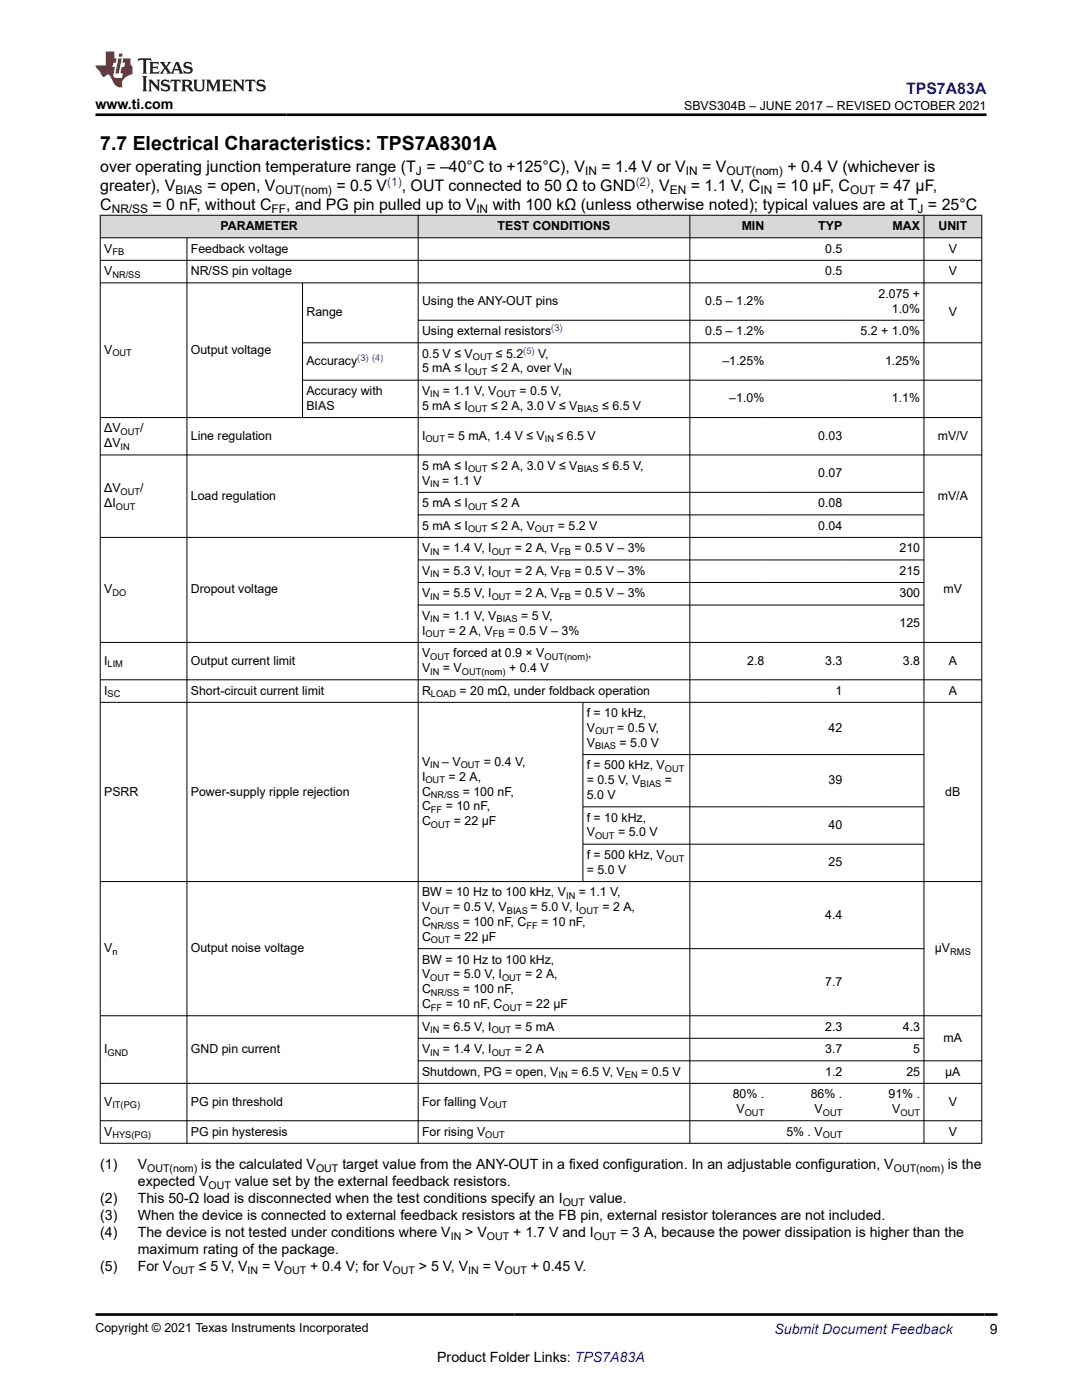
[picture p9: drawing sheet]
<svg xmlns="http://www.w3.org/2000/svg" width="216mm" height="279mm" viewBox="0 0 216 279" stroke-linecap="round" stroke-linejoin="round" font-family="sans-serif">
<defs><g id="words">
<text font-size="3.9" x="20" y="29.9">7.7 Electrical Characteristics: TPS7A8301A</text>
<text font-size="3.2" fill="#00f" x="180.8" y="18.7">TPS7A83A</text>
<g font-size="3.2">
<text x="20" y="34.3">over operating junction temperature range (T = –40°C to +125°C), V</text>
<text x="120" y="34.3">= 1.4 V or V</text>
<text x="140.1" y="34.3">= V</text>
<text x="157.1" y="34.3">+ 0.4 V (whichever is</text>
<text x="20" y="38.1">greater), V</text>
<text x="20" y="41.9">C</text>
<text x="30.5" y="41.9">= 0 nF, without C</text>
<text x="41.3" y="38.1">= open, V</text>
<text x="57.1" y="41.9">, and PG pin pulled up to V</text>
<text x="67.1" y="38.1">= 0.5 V</text>
<text x="80.2" y="38.1">, OUT connected to 50 Ω to GND</text>
<text x="98.3" y="41.9">with 100 kΩ (unless otherwise noted); typical values are at T = 25°C</text>
<text x="129.8" y="38.1">, V</text>
<text x="137.8" y="38.1">= 1.1 V, C</text>
<text x="155" y="38.1">= 10 μF, C</text>
<text x="175.5" y="38.1">= 47 μF,</text>
</g>
<g font-size="2.8">
<text x="19.1" y="21.8">www.ti.com</text>
<text x="20" y="233.3">(1)</text>
<text x="27.5" y="233.3">V</text>
<text x="40.2" y="233.3">is the calculated V</text>
<text x="68.3" y="233.3">target value from the ANY-OUT in a fixed configuration. In an adjustable configuration, V</text>
<text x="189.1" y="233.3">is the</text>
<text x="27.5" y="236.7">expected V</text>
<text x="46.9" y="236.7">value set by the external feedback resistors.</text>
<text x="20" y="240.1">(2)</text>
<text x="20" y="243.5">(3)</text>
<text x="27.5" y="240.1">This 50-Ω load is disconnected when the test conditions specify an I</text>
<text x="27.5" y="243.5">When the device is connected to external feedback resistors at the FB pin, external resistor tolerances are not included.</text>
<text x="117.5" y="240.1">value.</text>
<text x="20" y="246.9">(4)</text>
<text x="27.5" y="246.9">The device is not tested under conditions where V</text>
<text x="27.5" y="250.3">maximum rating of the package.</text>
<text x="92.8" y="246.9">&gt; V</text>
<text x="102.4" y="246.9">+ 1.7 V and I</text>
<text x="123.7" y="246.9">= 3 A, because the power dissipation is higher than the</text>
<text x="20" y="253.6">(5)</text>
<text x="27.5" y="253.6">For V</text>
<text x="39.7" y="253.6">≤ 5 V, V</text>
<text x="52.3" y="253.6">= V</text>
<text x="61.9" y="253.6">+ 0.4 V; for V</text>
<text x="83.6" y="253.6">&gt; 5 V, V</text>
<text x="96.3" y="253.6">= V</text>
<text x="105.9" y="253.6">+ 0.45 V.</text>
<text x="197.5" y="266.1">9</text>
<text x="87.2" y="271.7">Product Folder Links: TPS7A83A</text>
</g>
<text font-size="2.8" fill="#00f" x="154.5" y="266.2">Submit Document Feedback</text>
<g font-size="2.5">
<text x="136.5" y="21.9">SBVS304B – JUNE 2017 – REVISED OCTOBER 2021</text>
<text x="44" y="45.9">PARAMETER</text>
<text x="99.3" y="45.9">TEST CONDITIONS</text>
<text x="148" y="45.9">MIN</text>
<text x="163.3" y="45.9">TYP</text>
<text x="178.1" y="45.9">MAX</text>
<text x="187.3" y="45.9">UNIT</text>
<text x="20.8" y="50.4">V</text>
<text x="38.1" y="50.4">Feedback voltage</text>
<text x="164.7" y="50.4">0.5</text>
<text x="189.3" y="50.4">V</text>
<text x="20.8" y="54.9">V</text>
<text x="38.1" y="54.9">NR/SS pin voltage</text>
<text x="164.7" y="54.9">0.5</text>
<text x="175.3" y="59.4">2.075 +</text>
<text x="189.3" y="54.9">V</text>
<text x="61.1" y="63.1">Range</text>
<text x="84.2" y="60.9">Using the ANY-OUT pins</text>
<text x="140.7" y="60.9">0.5 – 1.2%</text>
<text x="178" y="62.4">1.0%</text>
<text x="189.3" y="63.1">V</text>
<text x="20.8" y="70.6">V</text>
<text x="38.1" y="70.6">Output voltage</text>
<text x="84.2" y="71.4">0.5 V ≤ V</text>
<text x="84.2" y="66.9">Using external resistors</text>
<text x="98.9" y="71.4">≤ 5.2</text>
<text x="107.4" y="71.4">V,</text>
<text x="140.7" y="66.9">0.5 – 1.2%</text>
<text x="171.7" y="66.9">5.2 + 1.0%</text>
<text x="61.1" y="72.9">Accuracy</text>
<text x="84.2" y="74.3">5 mA ≤ I</text>
<text x="98" y="74.3">≤ 2 A, over V</text>
<text x="144.1" y="72.9">–1.25%</text>
<text x="176.6" y="72.9">1.25%</text>
<text x="61.1" y="78.8">Accuracy with</text>
<text x="61.1" y="81.8">BIAS</text>
<text x="84.2" y="81.8">5 mA ≤ I</text>
<text x="84.2" y="78.8">V</text>
<text x="88.4" y="78.8">= 1.1 V, V</text>
<text x="98" y="81.8">≤ 2 A, 3.0 V ≤ V</text>
<text x="103.7" y="78.8">= 0.5 V,</text>
<text x="120.1" y="81.8">≤ 6.5 V</text>
<text x="145.5" y="80.3">–1.0%</text>
<text x="178" y="80.3">1.1%</text>
<text x="20.8" y="89.3">ΔV</text>
<text x="20.8" y="86.3">ΔV</text>
<text x="28" y="86.3">/</text>
<text x="38.1" y="87.8">Line regulation</text>
<text x="84.2" y="87.8">I</text>
<text x="89.3" y="87.8">= 5 mA, 1.4 V ≤ V</text>
<text x="111.1" y="87.8">≤ 6.5 V</text>
<text x="163.3" y="87.8">0.03</text>
<text x="187.1" y="87.8">mV/V</text>
<text x="84.2" y="93.8">5 mA ≤ I</text>
<text x="98" y="93.8">≤ 2 A, 3.0 V ≤ V</text>
<text x="120.1" y="93.8">≤ 6.5 V,</text>
<text x="163.3" y="95.2">0.07</text>
<text x="20.8" y="101.2">ΔI</text>
<text x="20.8" y="98.3">ΔV</text>
<text x="28" y="98.3">/</text>
<text x="38.1" y="99.7">Load regulation</text>
<text x="84.2" y="96.7">V</text>
<text x="84.2" y="101.2">5 mA ≤ I</text>
<text x="88.2" y="96.7">= 1.1 V</text>
<text x="98" y="101.2">≤ 2 A</text>
<text x="163.3" y="101.2">0.08</text>
<text x="187.1" y="99.7">mV/A</text>
<text x="84.2" y="105.7">5 mA ≤ I</text>
<text x="98" y="105.7">≤ 2 A, V</text>
<text x="111.3" y="105.7">= 5.2 V</text>
<text x="163.3" y="105.7">0.04</text>
<text x="84.2" y="110.2">V</text>
<text x="88.4" y="110.2">= 1.4 V, I</text>
<text x="102.7" y="110.2">= 2 A, V</text>
<text x="114.6" y="110.2">= 0.5 V – 3%</text>
<text x="179.5" y="110.2">210</text>
<text x="20.8" y="118.4">V</text>
<text x="38.1" y="118.4">Dropout voltage</text>
<text x="84.2" y="114.7">V</text>
<text x="84.2" y="119.2">V</text>
<text x="88.4" y="114.7">= 5.3 V, I</text>
<text x="88.4" y="119.2">= 5.5 V, I</text>
<text x="102.7" y="114.7">= 2 A, V</text>
<text x="102.7" y="119.2">= 2 A, V</text>
<text x="114.6" y="114.7">= 0.5 V – 3%</text>
<text x="114.6" y="119.2">= 0.5 V – 3%</text>
<text x="179.5" y="114.7">215</text>
<text x="179.5" y="119.2">300</text>
<text x="188.3" y="118.4">mV</text>
<text x="84.2" y="123.7">V</text>
<text x="88.4" y="123.7">= 1.1 V, V</text>
<text x="104" y="123.7">= 5 V,</text>
<text x="179.5" y="125.2">125</text>
<text x="84.2" y="126.7">I</text>
<text x="84.2" y="131.2">V</text>
<text x="89.5" y="126.7">= 2 A, V</text>
<text x="90.4" y="131.2">forced at 0.9 × V</text>
<text x="101.4" y="126.7">= 0.5 V – 3%</text>
<text x="117.4" y="131.2">,</text>
<text x="20.8" y="132.7">I</text>
<text x="38.1" y="132.7">Output current limit</text>
<text x="84.2" y="134.1">V</text>
<text x="88.4" y="134.1">= V</text>
<text x="101.6" y="134.1">+ 0.4 V</text>
<text x="149.1" y="132.7">2.8</text>
<text x="164.7" y="132.7">3.3</text>
<text x="180.2" y="132.7">3.8</text>
<text x="189.3" y="132.7">A</text>
<text x="20.8" y="138.6">I</text>
<text x="38.1" y="138.6">Short-circuit current limit</text>
<text x="84.2" y="138.6">R</text>
<text x="91.7" y="138.6">= 20 mΩ, under foldback operation</text>
<text x="117.1" y="143.1">f = 10 kHz,</text>
<text x="166.7" y="138.6">1</text>
<text x="189.3" y="138.6">A</text>
<text x="117.1" y="149.1">V</text>
<text x="117.1" y="146.1">V</text>
<text x="123.1" y="146.1">= 0.5 V,</text>
<text x="123.6" y="149.1">= 5.0 V</text>
<text x="165.3" y="146.1">42</text>
<text x="84.2" y="152.8">V</text>
<text x="84.2" y="155.8">I</text>
<text x="88.2" y="152.8">– V</text>
<text x="89.5" y="155.8">= 2 A,</text>
<text x="96.5" y="152.8">= 0.4 V,</text>
<text x="117.1" y="153.6">f = 500 kHz, V</text>
<text x="20.8" y="158.8">PSRR</text>
<text x="38.1" y="158.8">Power-supply ripple rejection</text>
<text x="84.2" y="161.7">C</text>
<text x="84.2" y="158.8">C</text>
<text x="88.9" y="161.7">= 10 nF,</text>
<text x="92.3" y="158.8">= 100 nF,</text>
<text x="117.1" y="159.5">5.0 V</text>
<text x="117.1" y="156.5">= 0.5 V, V</text>
<text x="132.7" y="156.5">=</text>
<text x="165.3" y="156.5">39</text>
<text x="188.6" y="158.8">dB</text>
<text x="84.2" y="164.7">C</text>
<text x="90.6" y="164.7">= 22 μF</text>
<text x="117.1" y="164">f = 10 kHz,</text>
<text x="117.1" y="166.9">V</text>
<text x="123.3" y="166.9">= 5.0 V</text>
<text x="165.3" y="165.5">40</text>
<text x="117.1" y="171.4">f = 500 kHz, V</text>
<text x="165.3" y="172.9">25</text>
<text x="84.2" y="178.9">BW = 10 Hz to 100 kHz, V</text>
<text x="115.5" y="178.9">= 1.1 V,</text>
<text x="117.1" y="174.4">= 5.0 V</text>
<text x="84.2" y="181.9">V</text>
<text x="84.2" y="184.8">C</text>
<text x="90.4" y="181.9">= 0.5 V, V</text>
<text x="92.3" y="184.8">= 100 nF, C</text>
<text x="105.9" y="181.9">= 5.0 V, I</text>
<text x="108" y="184.8">= 10 nF,</text>
<text x="120.2" y="181.9">= 2 A,</text>
<text x="164.7" y="183.3">4.4</text>
<text x="20.8" y="190">V</text>
<text x="38.1" y="190">Output noise voltage</text>
<text x="84.2" y="187.8">C</text>
<text x="90.6" y="187.8">= 22 μF</text>
<text x="186.5" y="190">μV</text>
<text x="84.2" y="192.3">BW = 10 Hz to 100 kHz,</text>
<text x="84.2" y="195.3">V</text>
<text x="90.4" y="195.3">= 5.0 V, I</text>
<text x="104.8" y="195.3">= 2 A,</text>
<text x="164.7" y="196.7">7.7</text>
<text x="84.2" y="198.2">C</text>
<text x="84.2" y="201.2">C</text>
<text x="88.9" y="201.2">= 10 nF, C</text>
<text x="92.3" y="198.2">= 100 nF,</text>
<text x="104.9" y="201.2">= 22 μF</text>
<text x="84.2" y="205.7">V</text>
<text x="88.4" y="205.7">= 6.5 V, I</text>
<text x="102.7" y="205.7">= 5 mA</text>
<text x="164.7" y="205.7">2.3</text>
<text x="180.2" y="205.7">4.3</text>
<text x="188.3" y="207.9">mA</text>
<text x="20.8" y="210.2">I</text>
<text x="38.1" y="210.2">GND pin current</text>
<text x="84.2" y="210.2">V</text>
<text x="84.2" y="214.7">Shutdown, PG = open, V</text>
<text x="88.4" y="210.2">= 1.4 V, I</text>
<text x="102.7" y="210.2">= 2 A</text>
<text x="114" y="214.7">= 6.5 V, V</text>
<text x="127.9" y="214.7">= 0.5 V</text>
<text x="164.7" y="210.2">3.7</text>
<text x="164.7" y="214.7">1.2</text>
<text x="180.9" y="214.7">25</text>
<text x="182.2" y="210.2">5</text>
<text x="188.6" y="214.7">μA</text>
<text x="20.8" y="220.7">V</text>
<text x="38.1" y="220.7">PG pin threshold</text>
<text x="84.2" y="220.7">For falling V</text>
<text x="146.2" y="219.2">80% .</text>
<text x="161.8" y="219.2">86% .</text>
<text x="177.3" y="219.2">91% .</text>
<text x="189.3" y="220.7">V</text>
<text x="20.8" y="226.6">V</text>
<text x="38.1" y="226.6">PG pin hysteresis</text>
<text x="84.2" y="226.6">For rising V</text>
<text x="147" y="222.1">V</text>
<text x="156.9" y="226.6">5% . V</text>
<text x="162.5" y="222.1">V</text>
<text x="178" y="222.1">V</text>
<text x="189.3" y="226.6">V</text>
<text x="19.1" y="265.9">Copyright © 2021 Texas Instruments Incorporated</text>
</g>
<g font-size="2.4">
<text x="83" y="34.9">J</text>
<text x="116.7" y="34.9">IN</text>
<text x="136.9" y="34.9">IN</text>
<text x="145" y="34.9">OUT(nom)</text>
<text x="35" y="38.7">BIAS</text>
<text x="55" y="38.7">OUT(nom)</text>
<text x="133.6" y="38.7">EN</text>
<text x="151.7" y="38.7">IN</text>
<text x="169.6" y="38.7">OUT</text>
<text x="22.3" y="42.5">NR/SS</text>
<text x="54.2" y="42.5">FF</text>
<text x="95" y="42.5">IN</text>
<text x="183.1" y="42.5">J</text>
</g>
<g font-size="2.4" fill="#00f">
<text x="77.3" y="37">(1)</text>
<text x="126.8" y="37">(2)</text>
</g>
<g font-size="2.1">
<text x="29.4" y="233.9">OUT(nom)</text>
<text x="63.1" y="233.9">OUT</text>
<text x="178.3" y="233.9">OUT(nom)</text>
<text x="41.6" y="237.3">OUT</text>
<text x="112.3" y="240.7">OUT</text>
<text x="89.9" y="247.4">IN</text>
<text x="97.2" y="247.4">OUT</text>
<text x="118.5" y="247.4">OUT</text>
<text x="34.4" y="254.2">OUT</text>
<text x="49.4" y="254.2">IN</text>
<text x="56.6" y="254.2">OUT</text>
<text x="78.3" y="254.2">OUT</text>
<text x="93.4" y="254.2">IN</text>
<text x="100.7" y="254.2">OUT</text>
</g>
<g font-size="1.9">
<text x="22.4" y="50.9">FB</text>
<text x="22.4" y="55.4">NR/SS</text>
<text x="22.4" y="71.1">OUT</text>
<text x="94.3" y="71.9">OUT</text>
<text x="93.4" y="74.8">OUT</text>
<text x="112.2" y="74.8">IN</text>
<text x="85.9" y="79.3">IN</text>
<text x="93.4" y="82.3">OUT</text>
<text x="99.1" y="79.3">OUT</text>
<text x="115.2" y="82.3">BIAS</text>
<text x="24.1" y="86.8">OUT</text>
<text x="24.1" y="89.8">IN</text>
<text x="84.9" y="88.3">OUT</text>
<text x="108.7" y="88.3">IN</text>
<text x="93.4" y="94.3">OUT</text>
<text x="115.2" y="94.3">BIAS</text>
<text x="23.1" y="101.7">OUT</text>
<text x="24.1" y="98.7">OUT</text>
<text x="85.9" y="97.2">IN</text>
<text x="93.4" y="101.7">OUT</text>
<text x="93.4" y="106.2">OUT</text>
<text x="106.7" y="106.2">OUT</text>
<text x="85.9" y="110.7">IN</text>
<text x="98.1" y="110.7">OUT</text>
<text x="111.6" y="110.7">FB</text>
<text x="22.4" y="118.9">DO</text>
<text x="85.9" y="115.2">IN</text>
<text x="85.9" y="119.7">IN</text>
<text x="98.1" y="115.2">OUT</text>
<text x="98.1" y="119.7">OUT</text>
<text x="111.6" y="115.2">FB</text>
<text x="111.6" y="119.7">FB</text>
<text x="85.9" y="124.2">IN</text>
<text x="99.1" y="124.2">BIAS</text>
<text x="84.9" y="127.2">OUT</text>
<text x="85.9" y="131.7">OUT</text>
<text x="98.3" y="127.2">FB</text>
<text x="108.6" y="131.7">OUT(nom)</text>
<text x="21.5" y="133.1">LIM</text>
<text x="85.9" y="134.6">IN</text>
<text x="92.2" y="134.6">OUT(nom)</text>
<text x="21.5" y="139.1">SC</text>
<text x="86" y="139.1">LOAD</text>
<text x="118.7" y="149.5">BIAS</text>
<text x="118.7" y="146.6">OUT</text>
<text x="85.9" y="153.3">IN</text>
<text x="91.9" y="153.3">OUT</text>
<text x="132.7" y="154">OUT</text>
<text x="84.9" y="156.3">OUT</text>
<text x="86" y="159.3">NR/SS</text>
<text x="127.8" y="157">BIAS</text>
<text x="86" y="162.2">FF</text>
<text x="86" y="165.2">OUT</text>
<text x="118.7" y="167.4">OUT</text>
<text x="132.7" y="171.9">OUT</text>
<text x="113" y="179.4">IN</text>
<text x="85.9" y="182.4">OUT</text>
<text x="86" y="185.3">NR/SS</text>
<text x="101.1" y="182.4">BIAS</text>
<text x="105" y="185.3">FF</text>
<text x="115.6" y="182.4">OUT</text>
<text x="22.4" y="190.5">n</text>
<text x="86" y="188.3">OUT</text>
<text x="189.6" y="190.5">RMS</text>
<text x="85.9" y="195.7">OUT</text>
<text x="100.2" y="195.7">OUT</text>
<text x="86" y="198.7">NR/SS</text>
<text x="86" y="201.7">FF</text>
<text x="100.3" y="201.7">OUT</text>
<text x="85.9" y="206.2">IN</text>
<text x="98.1" y="206.2">OUT</text>
<text x="21.5" y="210.7">GND</text>
<text x="85.9" y="210.7">IN</text>
<text x="98.1" y="210.7">OUT</text>
<text x="111.5" y="215.2">IN</text>
<text x="124.7" y="215.2">EN</text>
<text x="22.4" y="221.1">IT(PG)</text>
<text x="97.4" y="221.1">OUT</text>
<text x="22.4" y="227.1">HYS(PG)</text>
<text x="96.8" y="227.1">OUT</text>
<text x="148.6" y="222.6">OUT</text>
<text x="164.2" y="222.6">OUT</text>
<text x="164.2" y="227.1">OUT</text>
<text x="179.7" y="222.6">OUT</text>
</g>
<g font-size="1.9" fill="#00f">
<text x="104.4" y="70.5">(5)</text>
<text x="110" y="66.1">(3)</text>
<text x="71.3" y="72">(3) (4)</text>
</g>
</g></defs>
<g fill="#d8d8d8">
<path d="M20 43h175.9v4.5h-175.9z" fill-rule="evenodd"/>
<path d="M20.1 43h63.3v4.4h-63.3z" fill-rule="evenodd"/>
<path d="M83.5 43h54.1v4.4h-54.1z" fill-rule="evenodd"/>
<path d="M137.7 43h15.5v4.4h-15.5z" fill-rule="evenodd"/>
<path d="M153.2 43h15.6v4.4h-15.6z" fill-rule="evenodd"/>
<path d="M168.8 43h15.5v4.4h-15.5z" fill-rule="evenodd"/>
<path d="M184.4 43h11.4v4.4h-11.4z" fill-rule="evenodd"/>
</g>
<g fill="none" stroke="#000" stroke-width=".2">
<path d="M19.9 43h176.1M19.9 47.5h176.1M19.9 52h176.1M19.9 56.5h176.1M20 42.9v185.3M37.3 47.5v180.7M60.4 56.5v26.9M83.4 42.9v185.3M137.7 42.9v185.3M184.4 42.9v185.3M195.9 42.9v185.3M60.4 68.4h135.6"/>
<path d="M60.4 75.9h135.6M83.4 63.9h101M19.9 90.8h176.1M83.4 98.3h101M196 83.3h-176.1M19.9 107.3h176.1M83.4 102.8h101M83.4 111.8h101M83.4 116.2h101M19.9 128.2h176.1M19.9 135.7h176.1M83.4 120.7h101"/>
<path d="M19.9 140.2h176.1M116.3 140.2v35.8M116.3 150.6h68.1M19.9 175.9h176.1M116.3 161h68.1M116.3 168.5h68.1M83.4 189.3h101M19.9 202.7h176.1M19.9 216.2h176.1M83.4 207.2h101M196 211.7h-112.6M19.9 223.7h176.1"/>
<path d="M19.9 228.2h176.1"/>
</g>
<path d="M27.7 11.6l-.2 .6 .5-.2h.6v.1v2.2l-.2 .4h1l-.2-.4v-2.2v-.1h.5l.5 .2-.1-.6zM29.8 12.4l.2 .3v1.6l-.2 .4h1.9l.1-.6a1.08 1.08 0 0 1-1.3 .2v-.7h.6l.4 .2v-.7l-.4 .2h-.6v-.5l.2-.2a1 1 0 0 1 1 .3l-.1-.5zM31.8 12.4l1 1.1-1 1.2h.9l-.2-.2 .4-.8 .5 .8-.2 .2h1.6l-.2-.2 .1-.5h1l.1 .5-.1 .2h.9l-.2-.4-.8-1.9h-.5l-1 2.1-.8-1.1 .9-1h-.8l.2 .2-.5 .6-.3-.6 .1-.2zM35.2 12.8l.4 1h-.8zM36.8 12.5a.65 .65 0 0 0-.2 .7 .65 .65 0 0 0 .6 .5l.7 .1 .1 .3a.79 .79 0 0 1-.7 .4 .79 .79 0 0 1-.7-.5l.1 .7 .2-.1a.93 .93 0 0 0 1.1 0 .93 .93 0 0 0 .4-.9 1.46 1.46 0 0 0-1.2-.6l-.1-.3a1.09 1.09 0 0 1 1.2 .2l-.2-.6-.1 .1-.6-.2zM28.4 15.2l.2 .4v2.2l-.2 .4h1l-.2-.4v-2.2l.2-.4zM29.6 15.9l.2 .4v1.5l-.2 .4h.8l-.3-.4v-1.3l1.7 1.8v-2l.2-.4h-.8l.2 .2 .1 1.1-1.2-1.3zM32.3 16a.65 .65 0 0 0-.2 .8 .65 .65 0 0 0 .7 .4l.6 .2 .1 .2a.79 .79 0 0 1-.7 .4 .79 .79 0 0 1-.7-.5l.1 .7 .2-.1a.93 .93 0 0 0 1.1 .1 .93 .93 0 0 0 .4-1 1.46 1.46 0 0 0-1.2-.5l-.1-.4a1.09 1.09 0 0 1 1.2 .2l-.2-.6-.1 .1-.6-.1zM34.1 15.9l-.1 .6a.63 .63 0 0 1 .7-.3l.1 1.6-.3 .4h1l-.2-.4v-1.6a.66 .66 0 0 1 .8 .3l-.1-.6zM36.2 15.9l.2 .4v1.5l-.2 .4h.9l-.2-.2v-.7h.5l.1 .2a.79 .79 0 0 0 1.2 .6l-1-.9a.61 .61 0 0 0 .6-.6 .61 .61 0 0 0-.5-.7zM36.9 16.2h.2a.47 .47 0 0 1 .5 .1 .47 .47 0 0 1 .1 .5l-.2 .1-.6 .1zM38.5 15.9l.2 .2a2.27 2.27 0 0 0 .4 2 1.04 1.04 0 0 0 1.7-.7v-1.3l.2-.2h-.8l.2 .4v1.1a.6 .6 0 0 1-.6 .6 .6 .6 0 0 1-.6-.6v-1.1l.3-.4zM41.1 15.9l.2 .4v1.5l-.2 .4h.7l-.2-.4v-1.4l.9 1.9 .8-1.9v1.4l-.2 .4h1l-.3-.4v-1.5l.3-.4h-.8l-.7 1.5-.7-1.5zM44.3 15.9l.2 .4v1.5l-.2 .4h1.9l.1-.6a1.09 1.09 0 0 1-1.3 .2v-.7h.6l.4 .2v-.6l-.4 .2h-.6v-.6l.2-.1a1.01 1.01 0 0 1 1 .3l-.1-.6zM46.4 15.9l.3 .4v1.5l-.3 .4h.8l-.2-.4v-1.3l1.6 1.8v-2l.2-.4h-.7l.2 .2v1.1l-1.2-1.3zM49 15.9l-.1 .6a.63 .63 0 0 1 .8-.3v1.6l-.3 .4h1l-.2-.4v-1.6a.66 .66 0 0 1 .8 .3l-.1-.6zM51.4 16a.65 .65 0 0 0-.2 .8 .65 .65 0 0 0 .6 .4l.6 .2 .2 .2a.79 .79 0 0 1-.8 .4 .79 .79 0 0 1-.6-.5l.1 .7 .2-.1a.93 .93 0 0 0 1 .1 .93 .93 0 0 0 .5-1 1.46 1.46 0 0 0-1.3-.5l-.1-.4a1.09 1.09 0 0 1 1.3 .2l-.2-.6-.2 .1-.5-.1z" fill="#231f20"/>
<path d="M21.1 10.3v2.7h-2.1l.1 .4 .9 1a.95 .95 0 0 0 .9 .9 .59 .59 0 0 1 .6-.4 .59 .59 0 0 1 .5 .3l.4 .8a1.59 1.59 0 0 0 2.1 1.4 1.61 1.61 0 0 1 1-2.3l1-.3-.1-1.5a1.59 1.59 0 0 1-.4-1.7h-1.4l-.2 .9h.5l-.1 .9h-.5l-.2 .9v.3l.4 .1-.2 .9h-.6a.73 .73 0 0 1-1.1-.7l.3-1.5h-.5l.2-.9h.5l.2-.9h-.5v-1.3zM23.6 11.6l-.6 3.1h.7l.6-3.1zM23.8 10.7l-.1 .6h.7l.1-.6z" fill="#ed1c24"/>
<path d="M19.1 22.9h177.8M19.1 262.3h179.9" fill="none" stroke="#000" stroke-width=".53"/>
<use href="#words"/>
</svg>
